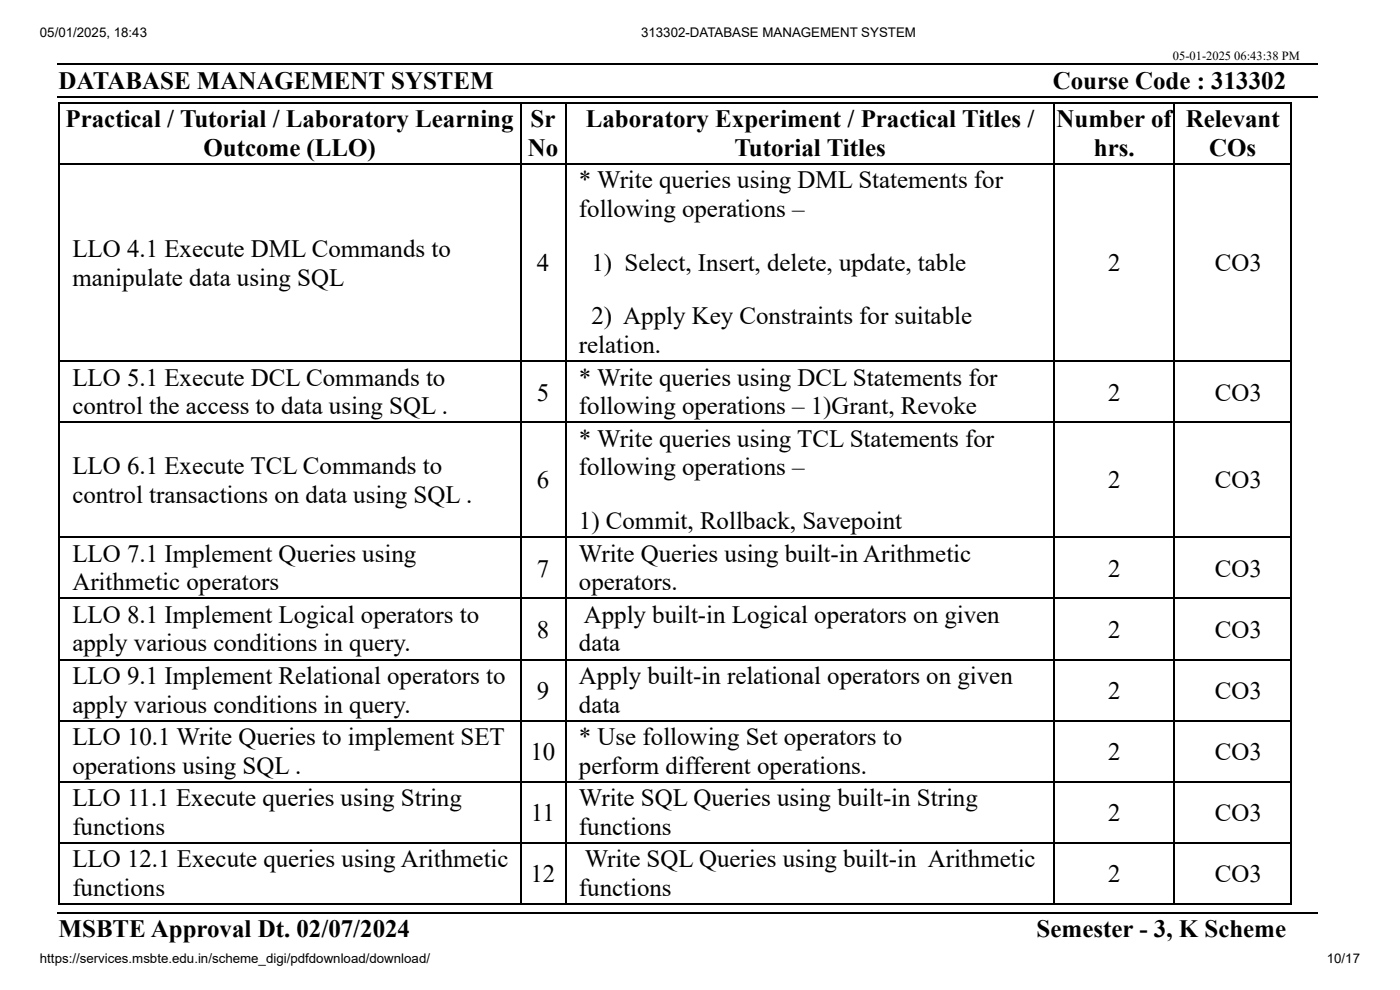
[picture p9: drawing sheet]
<svg xmlns="http://www.w3.org/2000/svg" width="297mm" height="210mm" viewBox="0 0 297 210" stroke-linecap="round" stroke-linejoin="round" font-family="sans-serif">
<defs><g id="words">
<g font-size="5.3">
<text x="12.4" y="18.8">DATABASE MANAGEMENT SYSTEM</text>
<text x="223.3" y="18.8">Course Code : 313302</text>
<text x="13.9" y="27">Practical / Tutorial / Laboratory Learning</text>
<text x="112.6" y="27">Sr</text>
<text x="124.3" y="27">Laboratory Experiment / Practical Titles /</text>
<text x="224.2" y="27">Number of</text>
<text x="251.5" y="27">Relevant</text>
<text x="43.2" y="33.1">Outcome (LLO)</text>
<text x="112" y="33.1">No</text>
<text x="155.8" y="33.1">Tutorial Titles</text>
<text x="232.1" y="33.1">hrs.</text>
<text x="256.5" y="33.1">COs</text>
<text x="122.8" y="40">* Write queries using DML Statements for</text>
<text x="122.8" y="46">following operations –</text>
<text x="15.3" y="54.5">LLO 4.1 Execute DML Commands to</text>
<text x="113.9" y="57.4">4</text>
<text x="125.5" y="57.4">1) Select, Insert, delete, update, table</text>
<text x="235.1" y="57.4">2</text>
<text x="257.7" y="57.4">CO3</text>
<text x="15.3" y="60.6">manipulate data using SQL</text>
<text x="125.5" y="68.8">2) Apply Key Constraints for suitable</text>
<text x="122.8" y="74.9">relation.</text>
<text x="15.3" y="81.8">LLO 5.1 Execute DCL Commands to</text>
<text x="122.8" y="81.8">* Write queries using DCL Statements for</text>
<text x="15.3" y="87.8">control the access to data using SQL .</text>
<text x="113.9" y="84.9">5</text>
<text x="122.8" y="87.8">following operations – 1)Grant, Revoke</text>
<text x="235.1" y="84.9">2</text>
<text x="257.7" y="84.9">CO3</text>
<text x="122.8" y="94.7">* Write queries using TCL Statements for</text>
<text x="15.3" y="100.5">LLO 6.1 Execute TCL Commands to</text>
<text x="122.8" y="100.8">following operations –</text>
<text x="15.3" y="106.6">control transactions on data using SQL .</text>
<text x="113.9" y="103.5">6</text>
<text x="235.1" y="103.5">2</text>
<text x="257.7" y="103.5">CO3</text>
<text x="122.8" y="112.2">1) Commit, Rollback, Savepoint</text>
<text x="15.3" y="119.1">LLO 7.1 Implement Queries using</text>
<text x="122.8" y="119.1">Write Queries using built-in Arithmetic</text>
<text x="15.3" y="125.1">Arithmetic operators</text>
<text x="113.9" y="122.2">7</text>
<text x="122.8" y="125.1">operators.</text>
<text x="235.1" y="122.2">2</text>
<text x="257.7" y="122.2">CO3</text>
<text x="15.3" y="132">LLO 8.1 Implement Logical operators to</text>
<text x="113.9" y="135.2">8</text>
<text x="123.8" y="132">Apply built-in Logical operators on given</text>
<text x="235.1" y="135.2">2</text>
<text x="257.7" y="135.2">CO3</text>
<text x="15.3" y="138.1">apply various conditions in query.</text>
<text x="122.8" y="138.1">data</text>
<text x="15.3" y="145">LLO 9.1 Implement Relational operators to</text>
<text x="113.9" y="148.2">9</text>
<text x="122.8" y="145">Apply built-in relational operators on given</text>
<text x="235.1" y="148.2">2</text>
<text x="257.7" y="148.2">CO3</text>
<text x="15.3" y="151.1">apply various conditions in query.</text>
<text x="122.8" y="151.1">data</text>
<text x="15.3" y="158">LLO 10.1 Write Queries to implement SET</text>
<text x="112.6" y="161.1">10</text>
<text x="122.8" y="158">* Use following Set operators to</text>
<text x="235.1" y="161.1">2</text>
<text x="257.7" y="161.1">CO3</text>
<text x="15.3" y="164">operations using SQL .</text>
<text x="122.8" y="164">perform different operations.</text>
<text x="15.3" y="170.9">LLO 11.1 Execute queries using String</text>
<text x="122.8" y="170.9">Write SQL Queries using built-in String</text>
<text x="15.3" y="177">functions</text>
<text x="112.7" y="174.1">11</text>
<text x="122.8" y="177">functions</text>
<text x="235.1" y="174.1">2</text>
<text x="257.7" y="174.1">CO3</text>
<text x="15.3" y="183.9">LLO 12.1 Execute queries using Arithmetic</text>
<text x="124" y="183.9">Write SQL Queries using built-in Arithmetic</text>
<text x="15.3" y="190">functions</text>
<text x="112.6" y="187.1">12</text>
<text x="122.8" y="190">functions</text>
<text x="235.1" y="187.1">2</text>
<text x="257.7" y="187.1">CO3</text>
<text x="12.4" y="198.7">MSBTE Approval Dt. 02/07/2024</text>
<text x="219.9" y="198.7">Semester - 3, K Scheme</text>
</g>
<g font-size="2.8">
<text x="8.5" y="7.9">05/01/2025, 18:43</text>
<text x="136" y="7.9">313302-DATABASE MANAGEMENT SYSTEM</text>
<text x="8.5" y="204.3">https://services.msbte.edu.in/scheme_digi/pdfdownload/download/</text>
<text x="281.5" y="204.3">10/17</text>
</g>
<text font-size="2.6" x="248.8" y="12.7">05-01-2025 06:43:38 PM</text>
</g></defs>
<g fill="none" stroke="#000" stroke-width=".26">
<path d="M12.2 13.6h267.5M12.2 20.5h267.5M12.4 21.8h261.7M12.4 34.8h261.7M12.6 21.7v170.1M110.5 21.7v170.1M120 21.7v170.1M223.7 21.7v170.1M249.1 21.7v170.1M274 21.7v170.1M12.4 76.6h261.7M12.4 89.6h261.7"/>
<path d="M12.4 113.9h261.7M12.4 126.9h261.7M12.4 139.8h261.7M12.4 152.8h261.7M12.4 165.8h261.7M12.4 178.7h261.7M12.2 193.5h267.5M12.4 191.7h261.7"/>
</g>
<use href="#words"/>
</svg>
